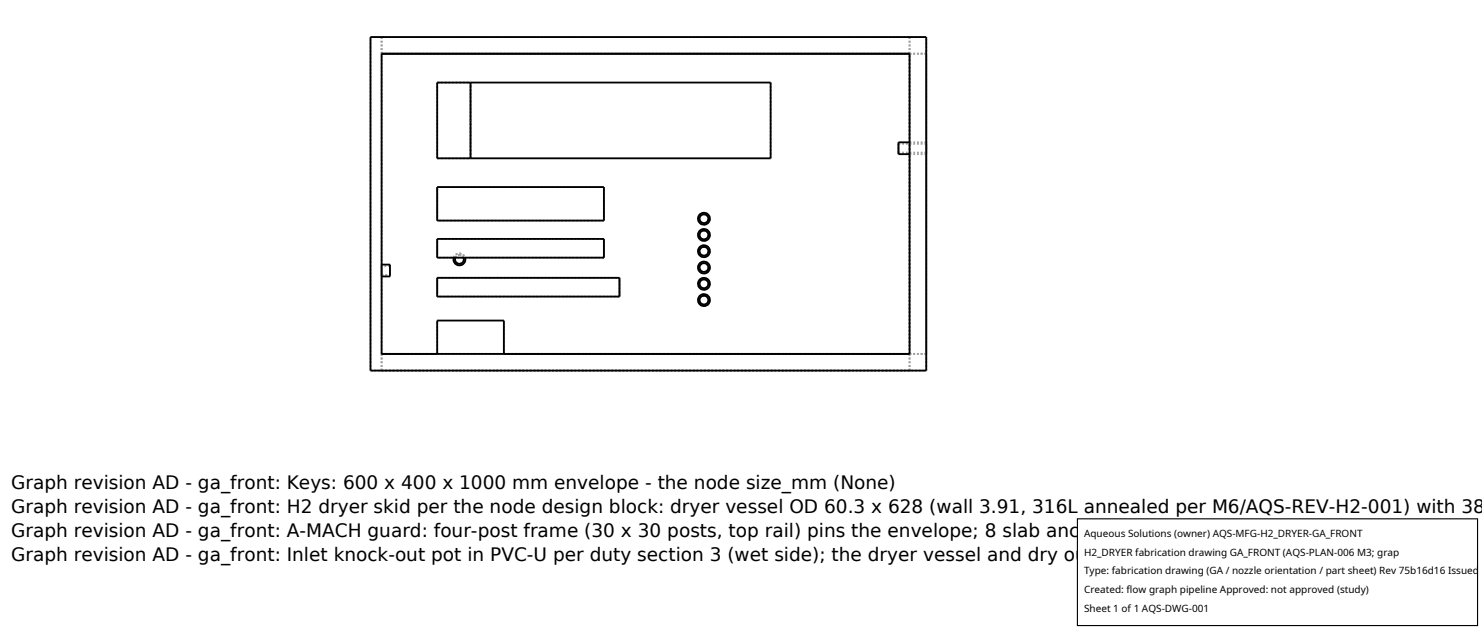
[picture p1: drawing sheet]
<svg xmlns="http://www.w3.org/2000/svg" width="212mm" height="90mm" viewBox="0 0 212 90" stroke-linecap="round" stroke-linejoin="round" font-family="sans-serif">
<defs><g id="words">
<g font-size="2.6">
<text x="1.6" y="69.8">Graph revision AD - ga_front: Keys: 600 x 400 x 1000 mm envelope - the node size_mm (None)</text>
<text x="1.6" y="73.3">Graph revision AD - ga_front: H2 dryer skid per the node design block: dryer vessel OD 60.3 x 628 (wall 3.91, 316L annealed per M6/AQS-REV-H2-001) with 38</text>
<text x="1.6" y="76.7">Graph revision AD - ga_front: A-MACH guard: four-post frame (30 x 30 posts, top rail) pins the envelope; 8 slab anchors in fasteners.csv</text>
<text x="1.6" y="80.2">Graph revision AD - ga_front: Inlet knock-out pot in PVC-U per duty section 3 (wet side); the dryer vessel and dry outlet are 316L annealed (M6, dry H2)</text>
</g>
<g font-size="1.4">
<text x="154.8" y="76.6">Aqueous Solutions (owner) AQS-MFG-H2_DRYER-GA_FRONT</text>
<text x="154.8" y="79.3">H2_DRYER fabrication drawing GA_FRONT (AQS-PLAN-006 M3; grap</text>
<text x="154.8" y="82">Type: fabrication drawing (GA / nozzle orientation / part sheet) Rev 75b16d16 Issued</text>
<text x="154.8" y="84.7">Created: flow graph pipeline Approved: not approved (study)</text>
<text x="154.8" y="87.4">Sheet 1 of 1 AQS-DWG-001</text>
</g>
</g></defs>
<g fill="none" stroke="#a0a0a0" stroke-width=".26" stroke-dasharray=".3 .3" stroke-linecap="butt">
<path d="M52.9 5.3h79.4M54.5 7.7h75.4M54.5 5.3v2.4M54.5 5.3h75.4M62.4 11.8h4.8M67.2 17.2v-5.4M67.2 17.2v5.4M67.2 11.8v5.4M129.9 5.3h-75.4M129.9 7.7v-2.4M132.3 7.7h-2.4M54.5 37.8v1.7"/>
<path d="M54.5 39.5v-1.7M54.5 38v1.3M54.5 39.3v-1.3M54.5 39.3h1.2M55.7 37.8v1.7M55.7 38v1.3M55.7 39.3v-1.3M55.7 38h-1.2M62.4 22.6v-10.8M62.4 22.6h4.8M62.4 34.1h23.9M62.4 34.1v2.7"/>
<path d="M62.4 36.8v-2.7M62.4 26.7h23.9M62.4 26.7v4.8M62.4 31.5v-4.8M62.4 39.7h26.1M62.4 39.7v2.6M64.8 36.8l.3-.4 .5-.2M65 36.8l.3-.3 .3-.1M65.6 36.2l.5 .2 .3 .4M65.6 36.2l.6 .2 .3 .6-.2 .6-.6 .3-.7-.2-.2-.6 .2-.7 .6-.2M65.6 36.4l.4 .1 .2 .3M65.6 36.4l.4 .2 .2 .4-.1 .5-.5 .2-.4-.2-.2-.4 .2-.5 .4-.2"/>
<path d="M67.2 22.6v-5.4M86.3 34.1v2.7M86.3 36.8v-2.7M86.3 26.7v4.8M86.3 31.5v-4.8M86.3 36.8h-23.9M86.3 31.5h-23.9M88.5 39.7v2.6M100.5 39.7l-.5 .2-.3 .6 .2 .6 .6 .3 .6-.2 .3-.6-.3-.7-.6-.2M100.5 39.9l-.4 .2-.2 .4 .2 .5 .4 .2 .5-.2 .2-.5-.2-.4-.5-.2M100.5 37.4l-.5 .2-.3 .6 .2 .6 .6 .2 .6-.2 .3-.6-.3-.6-.6-.2M100.5 37.6l-.4 .1-.2 .5 .2 .4 .4 .2 .5-.1 .2-.5-.2-.5-.5-.1"/>
<path d="M100.5 35l-.6 .3-.2 .5 .2 .7 .6 .2 .6-.2 .3-.6-.3-.6-.6-.3M100.5 35.2l-.4 .2-.2 .5 .2 .4 .4 .2 .5-.2 .2-.4-.2-.5-.5-.2M100.5 32.7l-.5 .2-.3 .6 .2 .6 .6 .3 .6-.2 .3-.6-.3-.6-.6-.3M100.5 32.9l-.4 .2-.2 .4 .2 .5 .4 .2 .5-.2 .2-.4-.2-.5-.5-.2M100.5 30.4l-.5 .2-.3 .6 .2 .6 .6 .3 .6-.2 .3-.6-.2-.6-.3-.2-.4-.1M100.5 30.6l-.4 .2-.2 .4 .2 .5 .4 .2 .5-.2 .2-.5-.2-.4-.5-.2M110.1 22.6v-10.8M128.3 22v-1.7M128.3 20.5v1.3M128.3 21.8v-1.3M128.3 20.5h4M129.9 20.3h2.4"/>
<path d="M132.3 20.3v1.7M132.3 22v-1.7M132.3 20.5v1.3M132.3 21.8v-1.3M132.3 22h-2.4M132.3 21.8h-4M52.9 52.9h79.4M52.9 52.9v-47.6M54.5 52.9h75.4M54.5 50.5v-42.8M54.5 50.5h75.4M54.5 50.5v2.4"/>
<path d="M62.4 50.5h9.6M62.4 42.3v-2.6M62.4 50.5v-4.7M72 50.5v-4.7M72 50.5h-9.6M88.5 42.3v-2.6M88.5 42.3h-26.1M100.5 42l-.5 .2-.3 .6 .2 .6 .6 .3 .6-.2 .3-.6-.3-.6-.6-.3M100.5 42.2l-.4 .2-.2 .4 .2 .5 .4 .2 .5-.2 .2-.4-.2-.5-.5-.2M129.9 52.9h-75.4M129.9 50.5v-42.8M129.9 52.9v-2.4"/>
<path d="M132.3 52.9v-47.6M132.3 50.5v-42.8M132.3 50.5h-2.4"/>
</g>
<g fill="none" stroke="#000" stroke-width=".26">
<path d="M52.9 5.3h79.4v47.6h-79.4zM54.5 7.7h75.4v42.8h-75.4zM62.4 11.8h47.7v10.8h-47.7zM67.2 11.8v10.8M54.5 37.8h1.2v1.7h-1.2M62.4 26.7h23.9v4.8h-23.9zM62.4 34.1h23.9v2.7h-23.9zM62.4 39.7h26.1v2.6h-26.1zM64.8 36.8v.4l.1 .3 .3 .3 .4 .1 .4-.1 .3-.3 .2-.3-.1-.4M65 36.8v.3l.1 .3 .2 .2 .3 .1 .3-.1 .2-.2 .1-.3v-.3M129.9 20.3h-1.6v1.7h1.6M62.4 50.5v-4.7h9.6v4.7"/>
<circle cx="100.5" cy="38.2" r=".63"/>
<circle cx="100.5" cy="33.5" r=".63"/>
<circle cx="100.5" cy="31.2" r=".63"/>
<circle cx="100.5" cy="38.2" r=".85"/>
<circle cx="100.5" cy="31.2" r=".85"/>
<circle cx="100.5" cy="35.9" r=".84"/>
<circle cx="100.5" cy="35.9" r=".63"/>
<circle cx="100.5" cy="33.5" r=".85"/>
<circle cx="100.5" cy="40.5" r=".63"/>
<circle cx="100.5" cy="42.9" r=".84"/>
<circle cx="100.5" cy="42.9" r=".63"/>
<circle cx="100.5" cy="40.5" r=".85"/>
</g>
<path d="M153.9 74.1h57.1v15.2h-57.1z" fill="#fff" stroke="#000" stroke-width=".16"/>
<use href="#words"/>
</svg>
